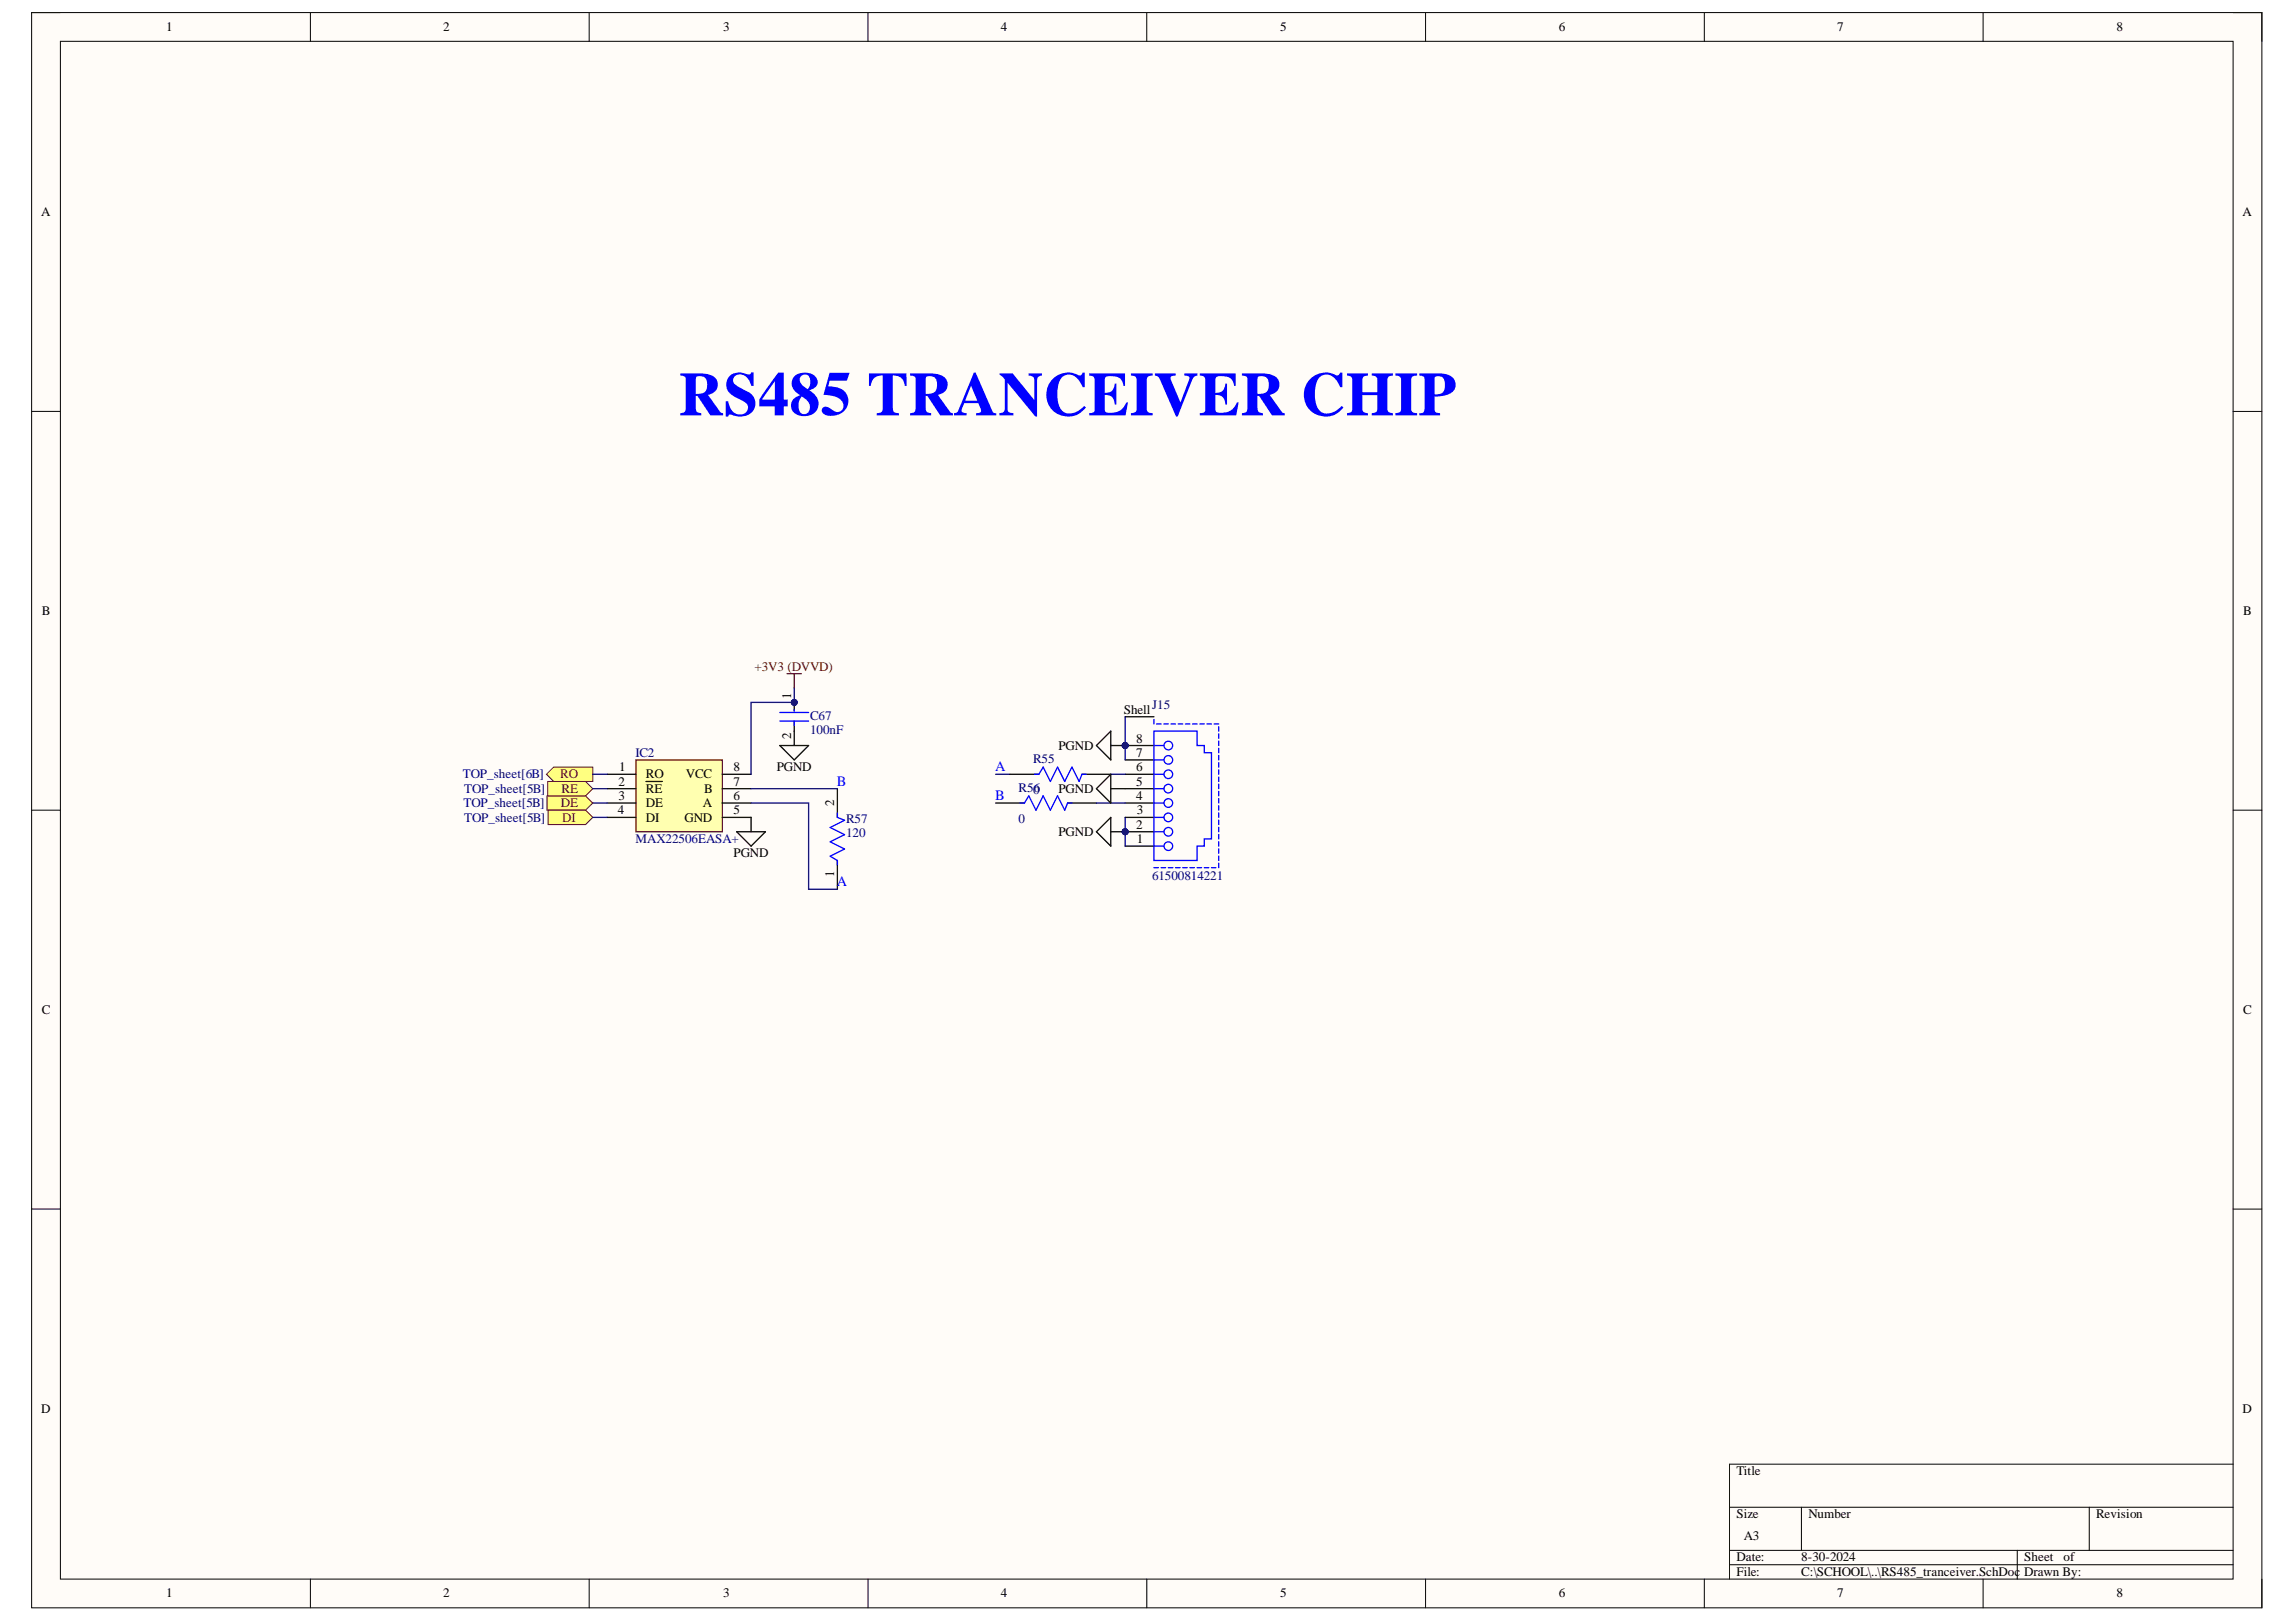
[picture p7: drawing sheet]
<svg xmlns="http://www.w3.org/2000/svg" width="297mm" height="210mm" viewBox="0 0 297 210" stroke-linecap="round" stroke-linejoin="round" font-family="sans-serif">
<defs><g id="words">
<text font-size="8" fill="#00f" x="87.8" y="53.8">RS485 TRANCEIVER CHIP</text>
<g font-size="1.9" fill="#00f">
<text x="108.3" y="101.7">B</text>
<text x="128.7" y="99.8">A</text>
<text x="128.7" y="103.5">B</text>
<text x="108.3" y="114.7">A</text>
</g>
<g font-size="1.7">
<text x="21.5" y="4.1">1</text>
<text x="57.3" y="4.1">2</text>
<text x="93.6" y="4.1">3</text>
<text x="129.5" y="4.1">4</text>
<text x="165.6" y="4.1">5</text>
<text x="201.7" y="4.1">6</text>
<text x="237.7" y="4.1">7</text>
<text x="273.8" y="4.1">8</text>
<text x="5.3" y="28">A</text>
<text x="290.1" y="28">A</text>
<text x="5.4" y="79.6">B</text>
<text x="290.2" y="79.6">B</text>
<text x="102.3" y="95.6" transform="rotate(-90 102.3 95.6)">2</text>
<text x="102.3" y="90.5" transform="rotate(-90 102.3 90.5)">1</text>
<text x="145.4" y="92.4">Shell</text>
<text x="80" y="101.7">2</text>
<text x="80.1" y="99.8">1</text>
<text x="83.6" y="100.7">RO</text>
<text x="88.7" y="100.7">VCC</text>
<text x="94.9" y="99.8">8</text>
<text x="94.9" y="101.7">7</text>
<text x="100.5" y="99.8">PGND</text>
<text x="136.9" y="97">PGND</text>
<text x="147" y="101.7">5</text>
<text x="147" y="99.8">6</text>
<text x="147" y="98">7</text>
<text x="147" y="96.1">8</text>
<text x="79.9" y="105.4">4</text>
<text x="80" y="103.5">3</text>
<text x="83.6" y="102.6">RE</text>
<text x="83.6" y="104.5">DE</text>
<text x="83.6" y="106.3">DI</text>
<text x="88.6" y="106.3">GND</text>
<text x="90.9" y="104.5">A</text>
<text x="91.1" y="102.6">B</text>
<text x="94.9" y="103.5">6</text>
<text x="94.9" y="105.4">5</text>
<text x="107.9" y="104.3" transform="rotate(-90 107.9 104.3)">2</text>
<text x="136.9" y="102.6">PGND</text>
<text x="147" y="107.2">2</text>
<text x="147" y="103.5">4</text>
<text x="147.1" y="105.4">3</text>
<text x="94.9" y="111">PGND</text>
<text x="107.9" y="113.5" transform="rotate(-90 107.9 113.5)">1</text>
<text x="136.9" y="108.2">PGND</text>
<text x="147.1" y="109.1">1</text>
<text x="5.4" y="131.2">C</text>
<text x="290.2" y="131.2">C</text>
<text x="5.3" y="182.8">D</text>
<text x="290.1" y="182.8">D</text>
<text x="224.7" y="190.9">Title</text>
<text x="224.7" y="196.5">Size</text>
<text x="234" y="196.5">Number</text>
<text x="271.2" y="196.5">Revision</text>
<text x="224.7" y="202.1">Date:</text>
<text x="224.7" y="203.9">File:</text>
<text x="225.6" y="199.3">A3</text>
<text x="233" y="202.1">8-30-2024</text>
<text x="233" y="203.9">C:\SCHOOL\..\RS485_tranceiver.SchDoc</text>
<text x="261.9" y="202.1">Sheet</text>
<text x="261.9" y="203.9">Drawn By:</text>
<text x="267" y="202.1">of</text>
<text x="21.5" y="206.7">1</text>
<text x="57.3" y="206.7">2</text>
<text x="93.6" y="206.7">3</text>
<text x="129.5" y="206.7">4</text>
<text x="165.6" y="206.7">5</text>
<text x="201.7" y="206.7">6</text>
<text x="237.7" y="206.7">7</text>
<text x="273.8" y="206.7">8</text>
</g>
<g font-size="1.7" fill="#800000">
<text x="97.6" y="86.8">+3V3 (DVVD)</text>
<text x="72.5" y="100.7">RO</text>
<text x="72.6" y="104.5">DE</text>
<text x="72.7" y="102.6">RE</text>
<text x="72.7" y="106.3">DI</text>
</g>
<g font-size="1.7" fill="#000080">
<text x="104.8" y="93.1">C67</text>
<text x="104.8" y="95">100nF</text>
<text x="149" y="91.8">J15</text>
<text x="59.9" y="100.7">TOP_sheet[6B]</text>
<text x="82.2" y="98">IC2</text>
<text x="133.6" y="98.7">R55</text>
<text x="60" y="104.5">TOP_sheet[5B]</text>
<text x="60.1" y="102.6">TOP_sheet[5B]</text>
<text x="60.1" y="106.3">TOP_sheet[5B]</text>
<text x="109.5" y="106.5">R57</text>
<text x="131.8" y="102.4">R56</text>
<text x="131.8" y="106.5">0</text>
<text x="133.6" y="102.8">0</text>
<text x="82.2" y="109.1">MAX22506EASA+</text>
<text x="109.5" y="108.3">120</text>
<text x="149" y="113.9">61500814221</text>
</g>
</g></defs>
<path d="M4.1 1.6h288.5v206.5h-288.5z" fill-rule="evenodd" fill="#fffcf8"/>
<path d="M4.1 1.6h288.5v206.5h-288.5z" fill="none" stroke="#000" stroke-width=".13"/>
<path d="M7.8 5.3h281.1v199.1h-281.1z" fill-rule="evenodd" fill="#fffcf8"/>
<g fill="none" stroke="#000" stroke-width=".13">
<path d="M4.1 1.6h3.7M7.8 5.3h281.1v199.1h-281.1zM40.2 1.6v3.7M76.2 1.6v3.7M112.3 1.6v3.7M148.4 1.6v3.7M184.4 1.6v3.7M220.5 1.6v3.7M256.6 1.6v3.7M288.9 1.6h3.7v3.7M4.1 53.2h3.7M288.9 53.2h3.7"/>
<path d="M4.1 104.8h3.7M288.9 104.8h3.7M4.1 156.5h3.7M288.9 156.5h3.7M223.8 195.1h65.1M233.1 195.1v5.5M270.3 195.1v5.5M288.9 189.5h-65.1v14.9M40.2 204.4v3.7M76.2 204.4v3.7M112.3 204.4v3.7M148.4 204.4v3.7"/>
<path d="M184.4 204.4v3.7M220.5 204.4v3.7M223.8 200.6h65.1M223.8 202.5h65.1M256.6 204.4v3.7M261 200.6v3.8M292.6 204.4v3.7"/>
</g>
<path d="M82.3 98.3h11.1v9.3h-11.1z" fill-rule="evenodd" fill="#ffffb0"/>
<path d="M82.3 98.3h11.1v9.3h-11.1zM101.8 87.2h1.9M102.8 87.2v1.8" fill="none" stroke="#800000" stroke-width=".17"/>
<path d="M78.6 100.2h3.7M78.6 102.1h3.7M78.6 103.9h3.7M78.6 105.8h3.7M83.6 101.1h2.1M93.4 100.2h3.8M93.4 102.1h3.8M93.4 103.9h3.8M93.4 105.8h3.8" fill="none" stroke="#000" stroke-width=".17"/>
<circle cx="102.8" cy="90.9" r=".37" fill="#000080"/>
<circle cx="102.8" cy="90.9" r=".37" fill="none" stroke="#000080" stroke-width=".13"/>
<path d="M102.8 90.9v1.1M102.8 93.3v1.3" fill="none" stroke="#000" stroke-width=".17"/>
<circle cx="102.8" cy="90.9" r=".37" fill="#000080"/>
<circle cx="102.8" cy="90.9" r=".37" fill="none" stroke="#000080" stroke-width=".13"/>
<path d="M100.9 93.3h3.7M100.9 92.2h3.7M102.8 91.8v.2M102.8 93.3v.6M108.3 105.2v.6l1 .3-1.9 1 1.9 .9-1.9 .9 1.9 1-1.9 .9 .9 .6v.5" fill="none" stroke="#00f" stroke-width=".17"/>
<path d="M100.9 96.5h3.7l-1.8 1.8zM102.8 94.6v1.9M95.3 107.6h3.7l-1.8 1.9zM97.2 105.8v1.8M108.3 102.1v3.7M108.3 111.4v3.7" fill="none" stroke="#000" stroke-width=".17"/>
<path d="M70.8 103h5l.9 .9-.9 .9h-5z" fill-rule="evenodd" fill="#ffff80"/>
<path d="M70.8 103h5l.9 .9-.9 .9h-5z" fill="none" stroke="#800000" stroke-width=".13"/>
<path d="M70.9 101.1h4.9l.9 1-.9 .9h-4.9z" fill-rule="evenodd" fill="#ffff80"/>
<path d="M70.9 101.1h4.9l.9 1-.9 .9h-4.9z" fill="none" stroke="#800000" stroke-width=".13"/>
<path d="M70.9 104.8h4.9l.9 1-.9 .9h-4.9z" fill-rule="evenodd" fill="#ffff80"/>
<path d="M70.9 104.8h4.9l.9 1-.9 .9h-4.9z" fill="none" stroke="#800000" stroke-width=".13"/>
<path d="M70.7 100.2l.9-.9h5.1v1.8h-5.1z" fill-rule="evenodd" fill="#ffff80"/>
<path d="M70.7 100.2l.9-.9h5.1v1.8h-5.1z" fill="none" stroke="#800000" stroke-width=".13"/>
<circle cx="145.6" cy="107.6" r=".37" fill="#000080"/>
<circle cx="145.6" cy="107.6" r=".37" fill="none" stroke="#000080" stroke-width=".13"/>
<circle cx="145.6" cy="96.5" r=".37" fill="#000080"/>
<circle cx="145.6" cy="96.5" r=".37" fill="none" stroke="#000080" stroke-width=".13"/>
<path d="M145.6 92.8h3.7M145.6 109.5h3.7M145.6 107.6h3.7" fill="none" stroke="#000" stroke-width=".17"/>
<g fill="none" stroke="#00f" stroke-width=".17">
<path d="M149.3 93.1v.6M149.3 98.3h1.3M149.3 96.5h1.3M149.6 93.7h.6M150.6 93.7h.5M151.5 93.7h.6M152.4 93.7h.6M153.4 93.7h.5M154.3 93.7h.6M155.2 93.7h.6M156.2 93.7h.5M157.1 93.7h.6"/>
<path d="M157.7 94v.6M157.7 95v.5M157.7 95.9v.6M157.7 96.8v.6M157.7 97.8v.5M157.7 98.7v.6M157.7 99.6v.6M149.3 112.3h.6M149.3 102.1h1.3M149.3 100.2h1.3M149.3 105.8h1.3M149.3 103.9h1.3"/>
<path d="M149.3 109.5h1.3M149.3 107.6h1.3M150.2 112.3h.6M151.1 112.3h.6M152.1 112.3h.6M153 112.3h.6M153.9 112.3h.6M154.9 112.3h.6M155.8 112.3h.6M156.7 112.3h.6M157.7 100.5v.6M157.7 101.5v.6"/>
<path d="M157.7 102.4v.6M157.7 103.3v.6M157.7 104.3v.5M157.7 105.2v.6M157.7 106.1v.6M157.7 107.1v.5M157.7 108v.6M157.7 108.9v.6M157.7 109.8v.6M157.7 110.8v.6M157.7 111.7v.6"/>
<circle cx="151.1" cy="96.5" r=".56"/>
<circle cx="151.1" cy="98.3" r=".56"/>
<circle cx="151.1" cy="100.2" r=".56"/>
<circle cx="151.1" cy="107.6" r=".56"/>
<circle cx="151.1" cy="109.5" r=".56"/>
<circle cx="151.1" cy="102.1" r=".56"/>
<circle cx="151.1" cy="105.8" r=".56"/>
<circle cx="151.1" cy="103.9" r=".56"/>
</g>
<circle cx="145.6" cy="107.6" r=".37" fill="#000080"/>
<circle cx="145.6" cy="107.6" r=".37" fill="none" stroke="#000080" stroke-width=".13"/>
<path d="M145.6 98.3h3.7M145.6 96.5h3.7M145.6 105.8h3.7M145.6 103.9h3.7M145.6 102.1h3.7M145.6 100.2h3.7" fill="none" stroke="#000" stroke-width=".17"/>
<circle cx="145.6" cy="96.5" r=".37" fill="#000080"/>
<circle cx="145.6" cy="96.5" r=".37" fill="none" stroke="#000080" stroke-width=".13"/>
<path d="M149.3 94.6h5.6v1.9h.9v.9h.9v11.2h-.9v.9h-.9v1.9h-5.6zM132 103.9h.5l.6-.9 .9 1.8 1-1.8 .9 1.8 .9-1.8 .9 1.8 .4-.9h.6" fill="none" stroke="#00f" stroke-width=".17"/>
<path d="M128.8 103.9h3.7M138.1 103.9h3.7" fill="none" stroke="#000" stroke-width=".17"/>
<path d="M102.8 89v1.9h-5.6v9.3" fill="none" stroke="#000080" stroke-width=".17"/>
<circle cx="102.8" cy="90.9" r=".37" fill="#000080"/>
<circle cx="102.8" cy="90.9" r=".37" fill="none" stroke="#000080" stroke-width=".13"/>
<path d="M76.7 102.1h1.9M76.7 100.2h1.9M76.7 103.9h1.9M76.7 105.8h1.9M97.2 103.9h7.4v11.2h3.7M97.2 102.1h11.1M128.8 100.2h1.9M141.8 103.9h3.8M143.7 100.2h1.9" fill="none" stroke="#000080" stroke-width=".17"/>
<path d="M130.7 100.2h3.7M140 100.2h3.7M141.8 102.1l1.9-1.9v3.7zM141.8 107.6l1.9-1.8v3.7zM143.7 102.1h1.9M143.7 107.6h1.9" fill="none" stroke="#000" stroke-width=".17"/>
<path d="M133.8 100.2h.6l.6-.9 .9 1.8 .9-1.8 .9 1.8 1-1.8 .9 1.8 .4-.9h.5" fill="none" stroke="#00f" stroke-width=".17"/>
<circle cx="145.6" cy="107.6" r=".37" fill="#000080"/>
<circle cx="145.6" cy="107.6" r=".37" fill="none" stroke="#000080" stroke-width=".13"/>
<path d="M141.8 96.5l1.9-1.9v3.7zM143.7 96.5h1.9" fill="none" stroke="#000" stroke-width=".17"/>
<circle cx="145.6" cy="96.5" r=".37" fill="#000080"/>
<circle cx="145.6" cy="96.5" r=".37" fill="none" stroke="#000080" stroke-width=".13"/>
<path d="M145.6 105.8v1.8" fill="none" stroke="#000080" stroke-width=".17"/>
<circle cx="145.6" cy="107.6" r=".37" fill="#000080"/>
<circle cx="145.6" cy="107.6" r=".37" fill="none" stroke="#000080" stroke-width=".13"/>
<path d="M145.6 107.6v1.9" fill="none" stroke="#000080" stroke-width=".17"/>
<circle cx="145.6" cy="107.6" r=".37" fill="#000080"/>
<circle cx="145.6" cy="107.6" r=".37" fill="none" stroke="#000080" stroke-width=".13"/>
<path d="M145.6 96.5v1.8" fill="none" stroke="#000080" stroke-width=".17"/>
<circle cx="145.6" cy="96.5" r=".37" fill="#000080"/>
<circle cx="145.6" cy="96.5" r=".37" fill="none" stroke="#000080" stroke-width=".13"/>
<path d="M145.6 92.8v3.7" fill="none" stroke="#000080" stroke-width=".17"/>
<circle cx="145.6" cy="96.5" r=".37" fill="#000080"/>
<circle cx="145.6" cy="96.5" r=".37" fill="none" stroke="#000080" stroke-width=".13"/>
<use href="#words"/>
</svg>
